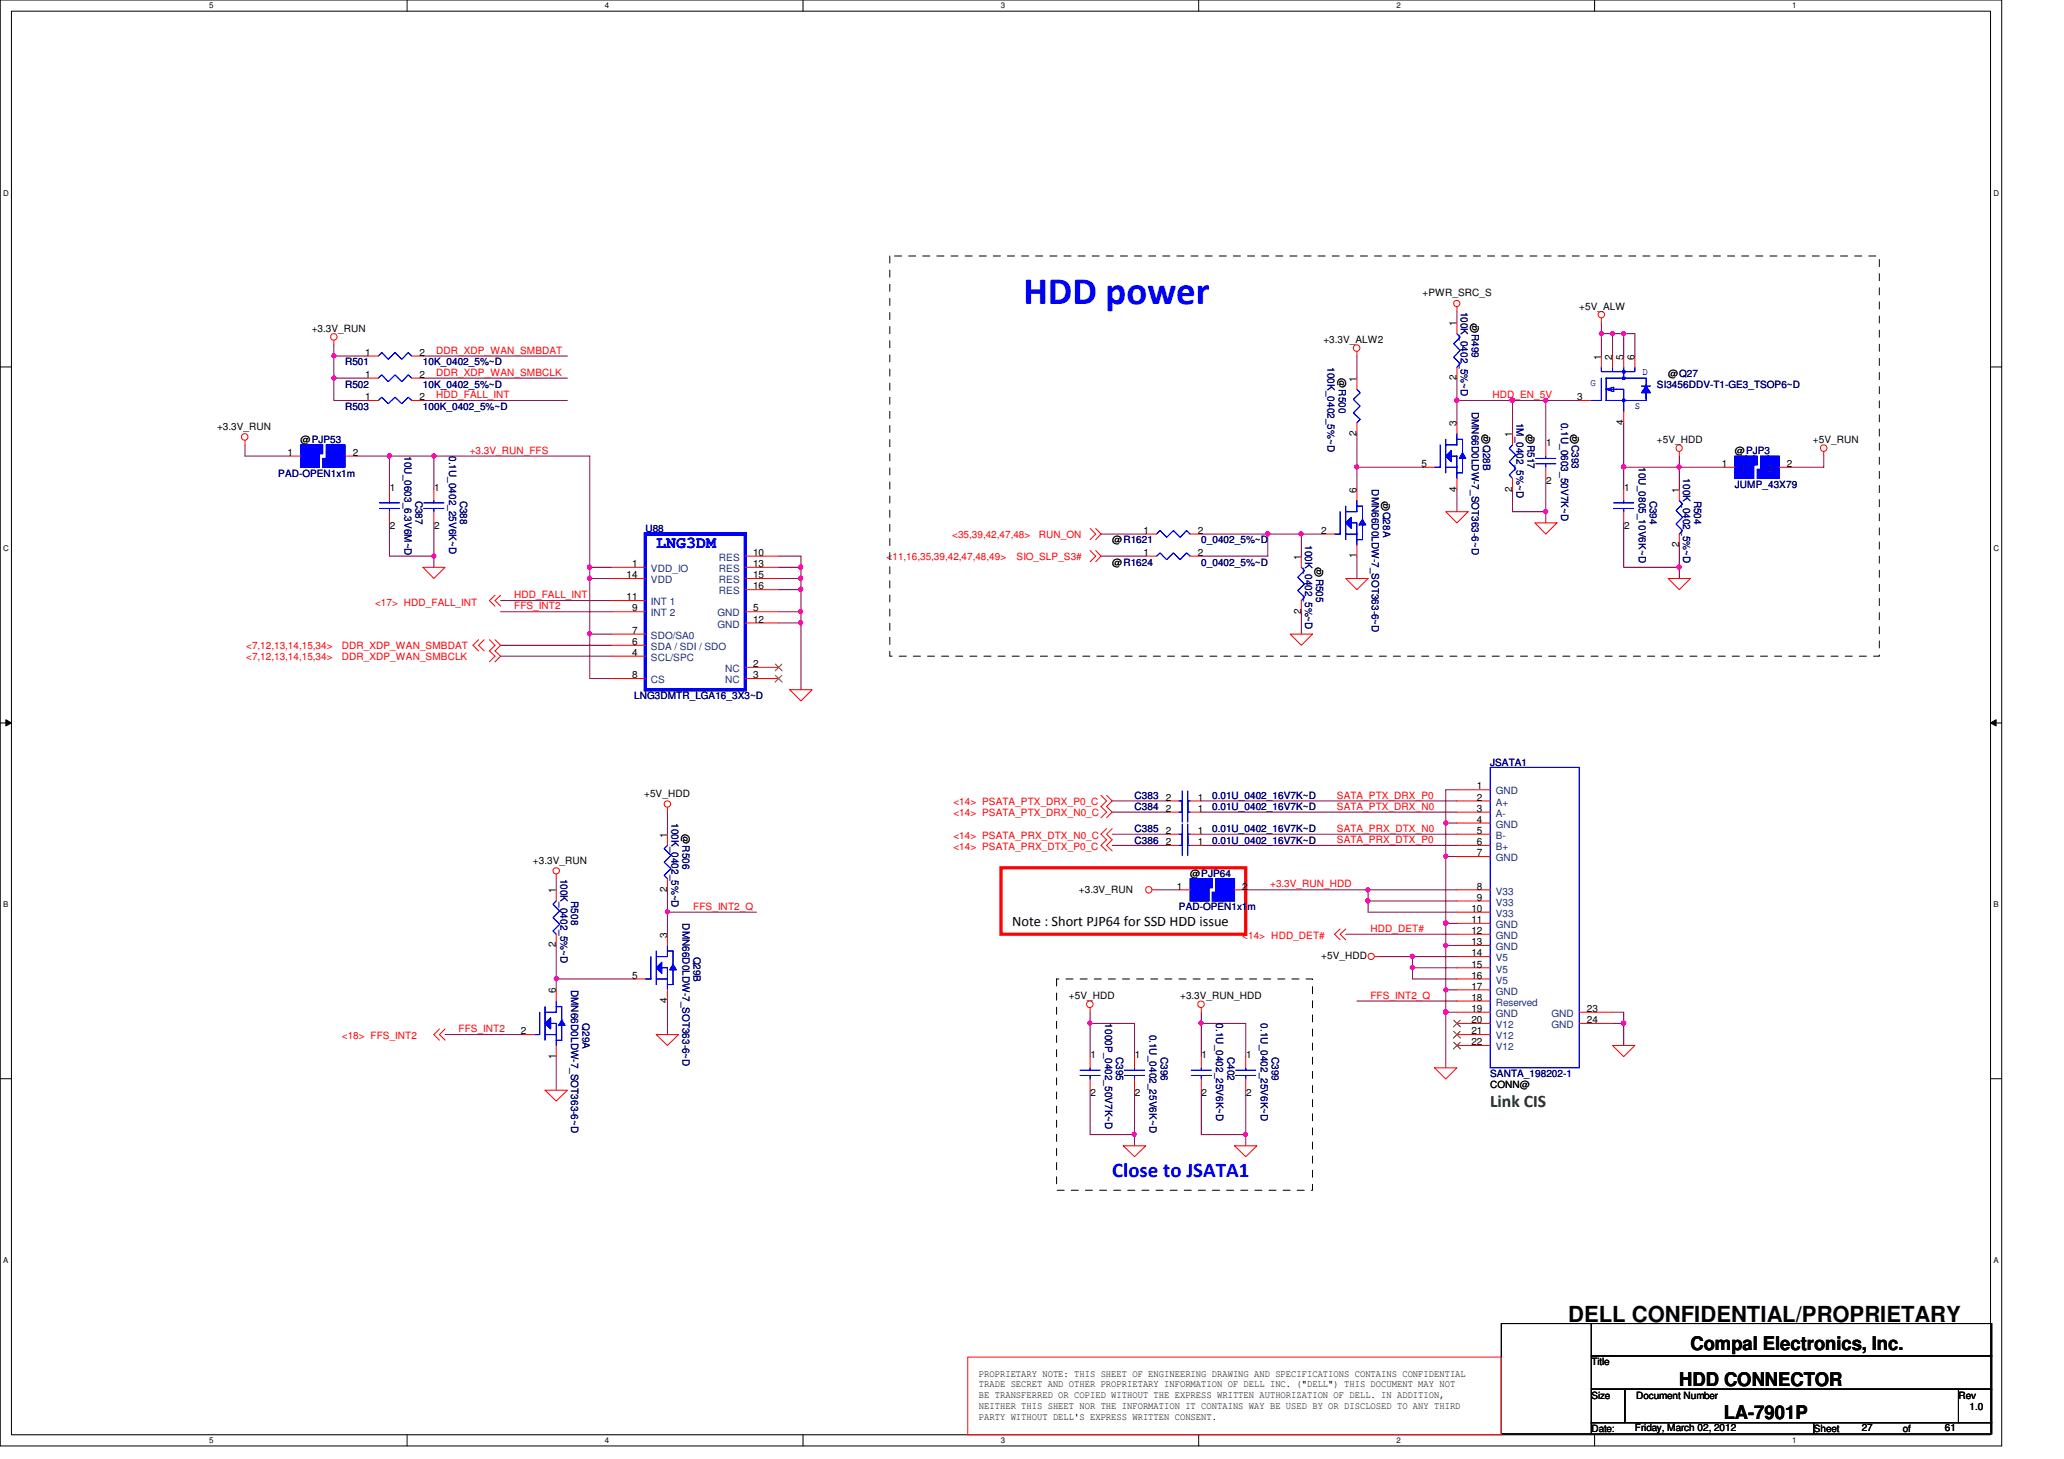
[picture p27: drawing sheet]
<svg xmlns="http://www.w3.org/2000/svg" width="297mm" height="210mm" viewBox="0 0 297 210" stroke-linecap="round" stroke-linejoin="round" font-family="sans-serif">
<defs><g id="words">
<text font-size="5.6" fill="#00f" x="147.3" y="43.7">HDD power</text>
<text font-size="3.2" x="225.7" y="190.2">DELL CONFIDENTIAL/PROPRIETARY</text>
<text font-size="3" fill="#00f" x="160.1" y="169.3">Close to JSATA1</text>
<g font-size="2.7">
<text x="243.3" y="194.3">Compal Electronics, Inc.</text>
<text x="241.7" y="199.4">HDD CONNECTOR</text>
<text x="248.1" y="204.2">LA-7901P</text>
</g>
<text font-size="2.5" fill="#008000" x="214.5" y="159.3">Link CIS</text>
<text font-size="2.4" fill="#00f" x="94.4" y="78.8">LNG3DM</text>
<text font-size="2.1" x="145.7" y="133.2">Note : Short PJP64 for SSD HDD issue</text>
<g font-size="1.4">
<text x="44.9" y="47.8">+3.3V_RUN</text>
<text x="204.7" y="42.6">+PWR_SRC_S</text>
<text x="209.6" y="46.9" transform="rotate(-90 209.6 46.9)">1</text>
<text x="212.6" y="47.8" transform="rotate(-90 212.6 47.8)">@</text>
<text x="227.3" y="44.6">+5V_ALW</text>
<text x="52.5" y="51.2">1</text>
<text x="60.4" y="51.2">2</text>
<text x="190.5" y="49.4">+3.3V_ALW2</text>
<text x="230.4" y="51.7" transform="rotate(-90 230.4 51.7)">1</text>
<text x="232" y="51.7" transform="rotate(-90 232 51.7)">2</text>
<text x="233.6" y="51.7" transform="rotate(-90 233.6 51.7)">5</text>
<text x="235.2" y="51.7" transform="rotate(-90 235.2 51.7)">6</text>
<text x="52.5" y="57.6">1</text>
<text x="52.5" y="54.4">1</text>
<text x="60.4" y="57.6">2</text>
<text x="60.4" y="54.4">2</text>
<text x="192.7" y="54.4" transform="rotate(90 192.7 54.4)">@R500</text>
<text x="195.2" y="54.9" transform="rotate(-90 195.2 54.9)">1</text>
<text x="209.6" y="54.7" transform="rotate(-90 209.6 54.7)">2</text>
<text x="227" y="57.6">3</text>
<text x="240.1" y="54.2">@Q27</text>
<text x="31.2" y="61.8">+3.3V_RUN</text>
<text x="41.4" y="65.6">1</text>
<text x="43.3" y="63.8">@PJP53</text>
<text x="50.8" y="65.6">2</text>
<text x="195.2" y="62.7" transform="rotate(-90 195.2 62.7)">2</text>
<text x="209.6" y="61.3" transform="rotate(-90 209.6 61.3)">3</text>
<text x="214.2" y="63.8" transform="rotate(-90 214.2 63.8)">@</text>
<text x="217.6" y="62.9" transform="rotate(-90 217.6 62.9)">1</text>
<text x="220.6" y="63.8" transform="rotate(-90 220.6 63.8)">@</text>
<text x="222.5" y="64.2">1</text>
<text x="227" y="63.8" transform="rotate(-90 227 63.8)">@</text>
<text x="233.6" y="61.1" transform="rotate(-90 233.6 61.1)">4</text>
<text x="238.5" y="63.8">+5V_HDD</text>
<text x="249.7" y="65.4">@PJP3</text>
<text x="260.9" y="63.8">+5V_RUN</text>
<text x="56.1" y="70.6">1</text>
<text x="62.5" y="70.6">1</text>
<text x="195.2" y="70.9" transform="rotate(-90 195.2 70.9)">6</text>
<text x="204.6" y="67.2">5</text>
<text x="209.6" y="70.7" transform="rotate(-90 209.6 70.7)">4</text>
<text x="217.6" y="70.7" transform="rotate(-90 217.6 70.7)">2</text>
<text x="222.5" y="69.7">2</text>
<text x="233.7" y="70.6">1</text>
<text x="241.6" y="70.9" transform="rotate(-90 241.6 70.9)">1</text>
<text x="247.8" y="67.2">1</text>
<text x="257.2" y="67.2">2</text>
<text x="56.1" y="76.1">2</text>
<text x="62.5" y="76.1">2</text>
<text x="164.5" y="76.8">1</text>
<text x="172.4" y="76.8">2</text>
<text x="190.2" y="76.8">2</text>
<text x="199.8" y="73.4" transform="rotate(-90 199.8 73.4)">@</text>
<text x="233.7" y="76.1">2</text>
<text x="90.2" y="83.2">14</text>
<text x="91" y="81.6">1</text>
<text x="108.4" y="80">10</text>
<text x="108.4" y="81.6">13</text>
<text x="108.4" y="83.2">15</text>
<text x="160.1" y="81.4">@R1624</text>
<text x="160.1" y="78.2">@R1621</text>
<text x="164.5" y="80">1</text>
<text x="172.4" y="80">2</text>
<text x="187.2" y="80.5" transform="rotate(-90 187.2 80.5)">1</text>
<text x="190.2" y="83.1" transform="rotate(-90 190.2 83.1)">@</text>
<text x="195.2" y="80.3" transform="rotate(-90 195.2 80.3)">1</text>
<text x="241.6" y="78.7" transform="rotate(-90 241.6 78.7)">2</text>
<text x="90.2" y="86.4">11</text>
<text x="91" y="88">9</text>
<text x="108.4" y="84.8">16</text>
<text x="108.4" y="88">5</text>
<text x="108.4" y="89.6">12</text>
<text x="187.2" y="88.3" transform="rotate(-90 187.2 88.3)">2</text>
<text x="91" y="94.4">4</text>
<text x="91" y="91.2">7</text>
<text x="91" y="92.8">6</text>
<text x="108.4" y="96">2</text>
<text x="91" y="97.6">8</text>
<text x="108.4" y="97.6">3</text>
<text x="212.6" y="113.6">1</text>
<text x="92.7" y="114.6">+5V_HDD</text>
<text x="167.8" y="116.8">2</text>
<text x="167.8" y="120">2</text>
<text x="167.8" y="115.2">2</text>
<text x="172.4" y="116.8">1</text>
<text x="172.4" y="120">1</text>
<text x="172.4" y="115.2">1</text>
<text x="212.6" y="115.2">2</text>
<text x="212.6" y="116.8">3</text>
<text x="212.6" y="118.4">4</text>
<text x="212.6" y="120">5</text>
<text x="76.7" y="124.2">+3.3V_RUN</text>
<text x="96" y="120.5" transform="rotate(-90 96 120.5)">1</text>
<text x="98.2" y="120" transform="rotate(90 98.2 120)">@R506</text>
<text x="167.8" y="121.6">2</text>
<text x="172.4" y="121.6">1</text>
<text x="212.6" y="121.6">6</text>
<text x="212.6" y="123.2">7</text>
<text x="80" y="128.5" transform="rotate(-90 80 128.5)">1</text>
<text x="96" y="128.3" transform="rotate(-90 96 128.3)">2</text>
<text x="155.3" y="128.4">+3.3V_RUN</text>
<text x="169.4" y="128">1</text>
<text x="171.3" y="126.2">@PJP64</text>
<text x="178.8" y="128">2</text>
<text x="211.7" y="131.2">10</text>
<text x="212.6" y="128">8</text>
<text x="212.6" y="129.6">9</text>
<text x="80" y="136.3" transform="rotate(-90 80 136.3)">2</text>
<text x="96" y="134.9" transform="rotate(-90 96 134.9)">3</text>
<text x="211.7" y="132.8">11</text>
<text x="211.7" y="134.4">12</text>
<text x="211.7" y="136">13</text>
<text x="211.7" y="137.6">14</text>
<text x="80" y="142.9" transform="rotate(-90 80 142.9)">6</text>
<text x="91" y="140.8">5</text>
<text x="153.8" y="143.8">+5V_HDD</text>
<text x="169.8" y="143.8">+3.3V_RUN_HDD</text>
<text x="190.2" y="138">+5V_HDD</text>
<text x="211.7" y="139.2">15</text>
<text x="211.7" y="140.8">16</text>
<text x="211.7" y="142.4">17</text>
<text x="211.7" y="144">18</text>
<text x="75" y="148.8">2</text>
<text x="96" y="144.3" transform="rotate(-90 96 144.3)">4</text>
<text x="211.7" y="145.6">19</text>
<text x="211.7" y="147.2">20</text>
<text x="211.7" y="148.8">21</text>
<text x="228.4" y="145.6">23</text>
<text x="228.4" y="147.2">24</text>
<text x="80" y="152.3" transform="rotate(-90 80 152.3)">1</text>
<text x="156.9" y="152.2">1</text>
<text x="163.3" y="152.2">1</text>
<text x="172.9" y="152.2">1</text>
<text x="179.3" y="152.2">1</text>
<text x="211.7" y="150.4">22</text>
<text x="156.9" y="157.7">2</text>
<text x="163.3" y="157.7">2</text>
<text x="172.9" y="157.7">2</text>
<text x="179.3" y="157.7">2</text>
<text x="214.5" y="156.6">CONN@</text>
<text x="229" y="196.4">Title</text>
<text x="140.9" y="198">PROPRIETARY NOTE: THIS SHEET OF ENGINEERING DRAWING AND SPECIFICATIONS CONTAINS CONFIDENTIAL</text>
<text x="140.9" y="199.6">TRADE SECRET AND OTHER PROPRIETARY INFORMATION OF DELL INC. (&quot;DELL&quot;) THIS DOCUMENT MAY NOT</text>
<text x="140.9" y="201.2">BE TRANSFERRED OR COPIED WITHOUT THE EXPRESS WRITTEN AUTHORIZATION OF DELL. IN ADDITION,</text>
<text x="140.9" y="202.7">NEITHER THIS SHEET NOR THE INFORMATION IT CONTAINS WAY BE USED BY OR DISCLOSED TO ANY THIRD</text>
<text x="229" y="201.2">Size</text>
<text x="235.5" y="201.2">Document Number</text>
<text x="281.9" y="201.2">Rev</text>
<text x="283.5" y="202.8">1.0</text>
<text x="140.9" y="204.3">PARTY WITHOUT DELL'S EXPRESS WRITTEN CONSENT.</text>
<text x="229" y="206">Date:</text>
<text x="235.3" y="205.9">Friday, March 02, 2012</text>
<text x="261" y="206">Sheet</text>
<text x="267.9" y="205.9">27</text>
<text x="273.9" y="206">of</text>
<text x="279.9" y="205.9">61</text>
</g>
<g font-size="1.4" fill="#000080">
<text x="210.2" y="44.8" transform="rotate(90 210.2 44.8)">100K_0402_5%~D</text>
<text x="49.7" y="52.6">R501</text>
<text x="60.9" y="52.6">10K_0402_5%~D</text>
<text x="191" y="52.8" transform="rotate(90 191 52.8)">100K_0402_5%~D</text>
<text x="211.8" y="48" transform="rotate(90 211.8 48)">R499</text>
<text x="49.7" y="59">R503</text>
<text x="49.7" y="55.8">R502</text>
<text x="60.9" y="59">100K_0402_5%~D</text>
<text x="60.9" y="55.8">10K_0402_5%~D</text>
<text x="211.8" y="59.2" transform="rotate(90 211.8 59.2)">DMN66D0LDW-7_SOT363-6~D</text>
<text x="238.5" y="55.8">SI3456DDV-T1-GE3_TSOP6~D</text>
<text x="58.2" y="65.6" transform="rotate(90 58.2 65.6)">10U_0603_6.3V6M~D</text>
<text x="64.6" y="65.6" transform="rotate(90 64.6 65.6)">0.1U_0402_25V6K~D</text>
<text x="213.4" y="64" transform="rotate(90 213.4 64)">Q28B</text>
<text x="218.2" y="60.8" transform="rotate(90 218.2 60.8)">1M_0402_5%~D</text>
<text x="219.8" y="64" transform="rotate(90 219.8 64)">R517</text>
<text x="224.7" y="60.8" transform="rotate(90 224.7 60.8)">0.1U_0603_50V7K~D</text>
<text x="226.2" y="64" transform="rotate(90 226.2 64)">C393</text>
<text x="40" y="68.6">PAD-OPEN1x1m</text>
<text x="197.4" y="70.4" transform="rotate(90 197.4 70.4)">DMN66D0LDW-7_SOT363-6~D</text>
<text x="235.8" y="67.2" transform="rotate(90 235.8 67.2)">10U_0805_10V6K~D</text>
<text x="242.2" y="68.8" transform="rotate(90 242.2 68.8)">100K_0402_5%~D</text>
<text x="249.7" y="70.2">JUMP_43X79</text>
<text x="59.8" y="72" transform="rotate(90 59.8 72)">C387</text>
<text x="66.2" y="72" transform="rotate(90 66.2 72)">C388</text>
<text x="92.9" y="76.6">U88</text>
<text x="199" y="73.6" transform="rotate(90 199 73.6)">Q28A</text>
<text x="237.4" y="72" transform="rotate(90 237.4 72)">C394</text>
<text x="243.8" y="72" transform="rotate(90 243.8 72)">R504</text>
<text x="172.9" y="81.4">0_0402_5%~D</text>
<text x="172.9" y="78.2">0_0402_5%~D</text>
<text x="187.8" y="78.4" transform="rotate(90 187.8 78.4)">100K_0402_5%~D</text>
<text x="189.4" y="83.2" transform="rotate(90 189.4 83.2)">R505</text>
<text x="91.3" y="100.6">LNG3DMTR_LGA16_3X3~D</text>
<text x="214.5" y="110.2">JSATA1</text>
<text x="96.6" y="118.4" transform="rotate(90 96.6 118.4)">100K_0402_5%~D</text>
<text x="163.3" y="116.6">C384</text>
<text x="163.3" y="119.8">C385</text>
<text x="163.3" y="115">C383</text>
<text x="174.5" y="116.6">0.01U_0402_16V7K~D</text>
<text x="174.5" y="119.8">0.01U_0402_16V7K~D</text>
<text x="174.5" y="115">0.01U_0402_16V7K~D</text>
<text x="163.3" y="121.4">C386</text>
<text x="174.5" y="121.4">0.01U_0402_16V7K~D</text>
<text x="80.6" y="126.4" transform="rotate(90 80.6 126.4)">100K_0402_5%~D</text>
<text x="82.2" y="129.6" transform="rotate(90 82.2 129.6)">R508</text>
<text x="169.7" y="131">PAD-OPEN1x1m</text>
<text x="98.2" y="132.8" transform="rotate(90 98.2 132.8)">DMN66D0LDW-7_SOT363-6~D</text>
<text x="99.8" y="137.6" transform="rotate(90 99.8 137.6)">Q29B</text>
<text x="82.2" y="142.4" transform="rotate(90 82.2 142.4)">DMN66D0LDW-7_SOT363-6~D</text>
<text x="83.8" y="147.2" transform="rotate(90 83.8 147.2)">Q29A</text>
<text x="159" y="147.2" transform="rotate(90 159 147.2)">1000P_0402_50V7K~D</text>
<text x="165.4" y="148.8" transform="rotate(90 165.4 148.8)">0.1U_0402_25V6K~D</text>
<text x="175" y="147.2" transform="rotate(90 175 147.2)">0.1U_0402_25V6K~D</text>
<text x="181.4" y="147.2" transform="rotate(90 181.4 147.2)">0.1U_0402_25V6K~D</text>
<text x="160.7" y="152" transform="rotate(90 160.7 152)">C395</text>
<text x="167" y="152" transform="rotate(90 167 152)">C396</text>
<text x="176.7" y="152" transform="rotate(90 176.7 152)">C402</text>
<text x="183" y="152" transform="rotate(90 183 152)">C399</text>
<text x="214.5" y="155">SANTA_198202-1</text>
</g>
<g font-size="1.4" fill="#f00">
<text x="62.8" y="50.9">DDR_XDP_WAN_SMBDAT</text>
<text x="62.8" y="54.1">DDR_XDP_WAN_SMBCLK</text>
<text x="62.8" y="57.3">HDD_FALL_INT</text>
<text x="214.8" y="57.3">HDD_EN_5V</text>
<text x="67.6" y="65.3">+3.3V_RUN_FFS</text>
<text x="137" y="77.4">&lt;35,39,42,47,48&gt;</text>
<text x="149.5" y="77.4">RUN_ON</text>
<text x="127.6" y="80.6">&lt;11,16,35,39,42,47,48,49&gt;</text>
<text x="146.3" y="80.6">SIO_SLP_S3#</text>
<text x="54" y="87.1">&lt;17&gt; HDD_FALL_INT</text>
<text x="74" y="87.7">FFS_INT2</text>
<text x="74" y="86.1">HDD_FALL_INT</text>
<text x="35.4" y="95">&lt;7,12,13,14,15,34&gt;</text>
<text x="35.4" y="93.4">&lt;7,12,13,14,15,34&gt;</text>
<text x="49.2" y="95">DDR_XDP_WAN_SMBCLK</text>
<text x="49.2" y="93.4">DDR_XDP_WAN_SMBDAT</text>
<text x="137.2" y="115.8">&lt;14&gt; PSATA_PTX_DRX_P0_C</text>
<text x="137.2" y="117.4">&lt;14&gt; PSATA_PTX_DRX_N0_C</text>
<text x="192.4" y="119.7">SATA_PRX_DTX_N0</text>
<text x="192.4" y="114.9">SATA_PTX_DRX_P0</text>
<text x="192.4" y="116.5">SATA_PTX_DRX_N0</text>
<text x="137.2" y="122.3">&lt;14&gt; PSATA_PRX_DTX_P0_C</text>
<text x="137.2" y="120.7">&lt;14&gt; PSATA_PRX_DTX_N0_C</text>
<text x="192.4" y="121.3">SATA_PRX_DTX_P0</text>
<text x="99.8" y="130.9">FFS_INT2_Q</text>
<text x="182.8" y="127.7">+3.3V_RUN_HDD</text>
<text x="178.8" y="135.1">&lt;14&gt; HDD_DET#</text>
<text x="197.2" y="134.1">HDD_DET#</text>
<text x="197.2" y="143.7">FFS_INT2_Q</text>
<text x="49.2" y="149.5">&lt;18&gt; FFS_INT2</text>
<text x="66" y="148.5">FFS_INT2</text>
</g>
<g font-size="1.4" fill="#00f">
<text x="228.9" y="55.6">G</text>
<text x="235.3" y="58.8">S</text>
<text x="236.4" y="54">D</text>
</g>
<g font-size="1.4" fill="#004080">
<text x="250.5" y="67.9">1</text>
<text x="254.5" y="67.9">2</text>
<text x="93.7" y="82.3">VDD_IO</text>
<text x="93.7" y="83.9">VDD</text>
<text x="103.5" y="80.7">RES</text>
<text x="103.5" y="82.3">RES</text>
<text x="103.5" y="83.9">RES</text>
<text x="93.7" y="87.1">INT 1</text>
<text x="93.7" y="88.7">INT 2</text>
<text x="103.2" y="88.7">GND</text>
<text x="103.5" y="85.5">RES</text>
<text x="93.7" y="95.1">SCL/SPC</text>
<text x="93.7" y="91.9">SDO/SA0</text>
<text x="93.7" y="93.5">SDA / SDI / SDO</text>
<text x="103.2" y="90.3">GND</text>
<text x="93.7" y="98.3">CS</text>
<text x="104.3" y="96.7">NC</text>
<text x="104.3" y="98.3">NC</text>
<text x="215.3" y="114.3">GND</text>
<text x="215.3" y="115.9">A+</text>
<text x="215.3" y="117.5">A-</text>
<text x="215.3" y="119.1">GND</text>
<text x="215.3" y="120.7">B-</text>
<text x="215.3" y="122.3">B+</text>
<text x="215.3" y="123.9">GND</text>
<text x="215.3" y="128.7">V33</text>
<text x="215.3" y="130.3">V33</text>
<text x="215.3" y="131.9">V33</text>
<text x="215.3" y="133.5">GND</text>
<text x="215.3" y="135.1">GND</text>
<text x="215.3" y="136.7">GND</text>
<text x="215.3" y="138.3">V5</text>
<text x="215.3" y="139.9">V5</text>
<text x="215.3" y="141.5">V5</text>
<text x="215.3" y="143.1">GND</text>
<text x="215.3" y="144.7">Reserved</text>
<text x="215.3" y="146.3">GND</text>
<text x="215.3" y="147.9">V12</text>
<text x="215.3" y="149.5">V12</text>
<text x="223.3" y="146.3">GND</text>
<text x="223.3" y="147.9">GND</text>
<text x="215.3" y="151.1">V12</text>
</g>
<g font-size="1.1">
<text x="30.1" y="1.1">5</text>
<text x="87" y="1.1">4</text>
<text x="144" y="1.1">3</text>
<text x="201" y="1.1">2</text>
<text x="257.9" y="1.1">1</text>
<text x=".5" y="28.2">D</text>
<text x="286.9" y="28.2">D</text>
<text x=".5" y="79.3">C</text>
<text x="286.9" y="79.3">C</text>
<text x=".5" y="130.6">B</text>
<text x="286.9" y="130.6">B</text>
<text x=".5" y="181.7">A</text>
<text x="286.9" y="181.7">A</text>
<text x="30.1" y="207.6">5</text>
<text x="87" y="207.6">4</text>
<text x="144" y="207.6">3</text>
<text x="201" y="207.6">2</text>
<text x="257.9" y="207.6">1</text>
</g>
</g></defs>
<path d="M0 0h288.1v208h-288.1zM1.6 1.6h284.9v204.8h-284.9z" fill="none" stroke="#000" stroke-width=".14"/>
<g fill="#fff">
<path d="M30.1 .2h.6v1.2h-.6z"/>
<path d="M30.1 206.6h.6v1.2h-.6z"/>
</g>
<path d="M58.6 0v1.6M58.6 206.4v1.6" fill="none" stroke="#000" stroke-width=".14"/>
<g fill="#fff">
<path d="M87 .2h.6v1.2h-.6z"/>
<path d="M87 206.6h.6v1.2h-.6z"/>
</g>
<path d="M115.6 0v1.6M115.6 206.4v1.6" fill="none" stroke="#000" stroke-width=".14"/>
<g fill="#fff">
<path d="M144 .2h.6v1.2h-.6z"/>
<path d="M144 206.6h.6v1.2h-.6z"/>
</g>
<path d="M172.5 0v1.6M172.5 206.4v1.6" fill="none" stroke="#000" stroke-width=".14"/>
<g fill="#fff">
<path d="M201 .2h.5v1.2h-.5z"/>
<path d="M201 206.6h.5v1.2h-.5z"/>
</g>
<path d="M229.5 0v1.6M229.5 206.4v1.6" fill="none" stroke="#000" stroke-width=".14"/>
<g fill="#fff">
<path d="M257.9 .2h.6v1.2h-.6z"/>
<path d="M257.9 206.6h.6v1.2h-.6z"/>
<path d="M.5 27.2h.7v1.2h-.7z"/>
<path d="M286.9 27.2h.8v1.2h-.8z"/>
<path d="M.5 78.4h.7v1.1h-.7z"/>
<path d="M286.9 78.4h.8v1.1h-.8z"/>
</g>
<path d="M0 52.8h1.6M286.5 52.8h1.6" fill="none" stroke="#000" stroke-width=".14"/>
<g fill="#fff">
<path d="M.5 129.6h.7v1.2h-.7z"/>
<path d="M286.9 129.6h.7v1.2h-.7z"/>
</g>
<path d="M0 104h1.6M.8 103.5l.8 .5-.8 .4zM286.5 104h1.6M286.5 104l.8-.5v.9z" fill="none" stroke="#000" stroke-width=".14"/>
<path d="M.8 103.5l.8 .5-.8 .4zM286.5 104l.8-.5v.9z" fill="#000"/>
<g fill="#fff">
<path d="M.5 180.8h.7v1.1h-.7z"/>
<path d="M286.9 180.8h.7v1.1h-.7z"/>
</g>
<path d="M0 155.2h1.6M286.5 155.2h1.6" fill="none" stroke="#000" stroke-width=".14"/>
<path d="M156.9 156.8v6.4M163.3 163.2v1.6" fill="none" stroke="#800040" stroke-width=".14"/>
<circle cx="163.2" cy="163.2" r=".3" fill="#f0f"/>
<circle cx="163.2" cy="163.2" r=".3" fill="none" stroke="#f0f" stroke-width=".14"/>
<path d="M156.9 147.2h6.4M156.9 145.6v6.4" fill="none" stroke="#800040" stroke-width=".14"/>
<circle cx="156.8" cy="147.2" r=".3" fill="#f0f"/>
<circle cx="156.8" cy="147.2" r=".3" fill="none" stroke="#f0f" stroke-width=".14"/>
<path d="M172.9 120h36.8M172.9 121.6h36.8M208.1 123.2v9.6M163.3 147.2v4.8" fill="none" stroke="#800040" stroke-width=".14"/>
<circle cx="208.1" cy="132.8" r=".3" fill="#f0f"/>
<circle cx="208.1" cy="132.8" r=".3" fill="none" stroke="#f0f" stroke-width=".14"/>
<circle cx="208.1" cy="123.2" r=".3" fill="#f0f"/>
<circle cx="208.1" cy="123.2" r=".3" fill="none" stroke="#f0f" stroke-width=".14"/>
<path d="M208.1 118.4h1.6M208.1 123.2h1.6" fill="none" stroke="#800040" stroke-width=".14"/>
<circle cx="208.1" cy="118.4" r=".3" fill="#f0f"/>
<circle cx="208.1" cy="118.4" r=".3" fill="none" stroke="#f0f" stroke-width=".14"/>
<path d="M172.9 115.2h36.8M172.9 116.8h36.8M193.7 134.4h16M198.5 137.6h4.8M203.3 137.6h6.4M203.3 137.6v3.2h6.4" fill="none" stroke="#800040" stroke-width=".14"/>
<circle cx="203.2" cy="137.6" r=".31" fill="#f0f"/>
<circle cx="203.2" cy="137.6" r=".31" fill="none" stroke="#f0f" stroke-width=".14"/>
<path d="M203.3 139.2h6.4" fill="none" stroke="#800040" stroke-width=".14"/>
<circle cx="203.2" cy="139.2" r=".3" fill="#f0f"/>
<circle cx="203.2" cy="139.2" r=".3" fill="none" stroke="#f0f" stroke-width=".14"/>
<path d="M208.1 132.8v3.2h1.6M208.1 142.4v3.2" fill="none" stroke="#800040" stroke-width=".14"/>
<circle cx="208.1" cy="145.6" r=".31" fill="#f0f"/>
<circle cx="208.1" cy="145.6" r=".31" fill="none" stroke="#f0f" stroke-width=".14"/>
<path d="M208.1 142.4h1.6" fill="none" stroke="#800040" stroke-width=".14"/>
<circle cx="208.1" cy="142.4" r=".3" fill="#f0f"/>
<circle cx="208.1" cy="142.4" r=".3" fill="none" stroke="#f0f" stroke-width=".14"/>
<path d="M208.1 145.6h1.6" fill="none" stroke="#800040" stroke-width=".14"/>
<circle cx="208.1" cy="145.6" r=".31" fill="#f0f"/>
<circle cx="208.1" cy="145.6" r=".31" fill="none" stroke="#f0f" stroke-width=".14"/>
<path d="M209.7 44.8v1.6M222.5 57.6v6.4M222.5 73.6v1.6M195.3 80v3.2" fill="none" stroke="#800040" stroke-width=".14"/>
<circle cx="222.4" cy="57.6" r=".31" fill="#f0f"/>
<circle cx="222.4" cy="57.6" r=".31" fill="none" stroke="#f0f" stroke-width=".14"/>
<path d="M195.3 67.2h9.6M209.7 70.4v3.2M241.7 78.4v3.2" fill="none" stroke="#800040" stroke-width=".14"/>
<circle cx="195.2" cy="67.2" r=".3" fill="#f0f"/>
<circle cx="195.2" cy="67.2" r=".3" fill="none" stroke="#f0f" stroke-width=".14"/>
<path d="M233.7 67.2h8M241.7 65.6v4.8" fill="none" stroke="#800040" stroke-width=".14"/>
<circle cx="241.7" cy="67.2" r=".31" fill="#f0f"/>
<circle cx="241.7" cy="67.2" r=".31" fill="none" stroke="#f0f" stroke-width=".14"/>
<circle cx="233.7" cy="67.2" r=".31" fill="#f0f"/>
<circle cx="233.7" cy="67.2" r=".31" fill="none" stroke="#f0f" stroke-width=".14"/>
<path d="M233.7 60.8v6.4M233.7 81.6h8" fill="none" stroke="#800040" stroke-width=".14"/>
<circle cx="241.7" cy="81.6" r=".32" fill="#f0f"/>
<circle cx="241.7" cy="81.6" r=".32" fill="none" stroke="#f0f" stroke-width=".14"/>
<path d="M195.3 51.2v3.2M217.7 57.6h-8v3.2M195.3 62.4v8M233.7 67.2v3.2M233.7 75.2v6.4M241.7 67.2h6.4M262.5 65.6v1.6h-4.8M241.7 81.6v1.6" fill="none" stroke="#800040" stroke-width=".14"/>
<circle cx="217.6" cy="57.6" r=".32" fill="#f0f"/>
<circle cx="217.6" cy="57.6" r=".32" fill="none" stroke="#f0f" stroke-width=".14"/>
<circle cx="209.6" cy="57.6" r=".32" fill="#f0f"/>
<circle cx="209.6" cy="57.6" r=".32" fill="none" stroke="#f0f" stroke-width=".14"/>
<path d="M84.9 81.6h3.1" fill="none" stroke="#800040" stroke-width=".14"/>
<circle cx="84.8" cy="81.6" r=".31" fill="#f0f"/>
<circle cx="84.8" cy="81.6" r=".31" fill="none" stroke="#f0f" stroke-width=".14"/>
<path d="M72 88h16M88 83.2h-3.1v8" fill="none" stroke="#800040" stroke-width=".14"/>
<circle cx="84.8" cy="91.2" r=".3" fill="#f0f"/>
<circle cx="84.8" cy="91.2" r=".3" fill="none" stroke="#f0f" stroke-width=".14"/>
<circle cx="84.8" cy="83.2" r=".3" fill="#f0f"/>
<circle cx="84.8" cy="83.2" r=".3" fill="none" stroke="#f0f" stroke-width=".14"/>
<path d="M56 65.6v4.8M62.4 65.6v4.8M62.4 80v1.6" fill="none" stroke="#800040" stroke-width=".14"/>
<circle cx="62.4" cy="80" r=".3" fill="#f0f"/>
<circle cx="62.4" cy="80" r=".3" fill="none" stroke="#f0f" stroke-width=".14"/>
<path d="M56 65.6h6.4M62.4 75.2v4.8M84.9 65.6v16M88 91.2h-3.1v6.4h3.1" fill="none" stroke="#800040" stroke-width=".14"/>
<circle cx="62.4" cy="65.6" r=".31" fill="#f0f"/>
<circle cx="62.4" cy="65.6" r=".31" fill="none" stroke="#f0f" stroke-width=".14"/>
<circle cx="56" cy="65.6" r=".31" fill="#f0f"/>
<circle cx="56" cy="65.6" r=".31" fill="none" stroke="#f0f" stroke-width=".14"/>
<path d="M48 51.2h4.9M48 54.4h4.9M60.9 51.2h20.8M60.9 54.4h20.8M56 75.2v4.8M72 86.4h16M84.9 81.6v1.6M208.1 132.8h1.6" fill="none" stroke="#800040" stroke-width=".14"/>
<circle cx="208.1" cy="132.8" r=".3" fill="#f0f"/>
<circle cx="208.1" cy="132.8" r=".3" fill="none" stroke="#f0f" stroke-width=".14"/>
<path d="M48 51.2v3.2M209.7 113.6h-1.6v4.8M195.3 144h14.4M208.1 145.6v8" fill="none" stroke="#800040" stroke-width=".14"/>
<circle cx="48" cy="54.4" r=".3" fill="#f0f"/>
<circle cx="48" cy="54.4" r=".3" fill="none" stroke="#f0f" stroke-width=".14"/>
<circle cx="48" cy="51.2" r=".3" fill="#f0f"/>
<circle cx="48" cy="51.2" r=".3" fill="none" stroke="#f0f" stroke-width=".14"/>
<path d="M48 49.6v1.6M48 54.4v3.2h4.9M60.9 57.6h20.8M208.1 136v6.4" fill="none" stroke="#800040" stroke-width=".14"/>
<circle cx="208.1" cy="136" r=".3" fill="#f0f"/>
<circle cx="208.1" cy="136" r=".3" fill="none" stroke="#f0f" stroke-width=".14"/>
<path d="M230.5 48v3.2M62.4 65.6h22.5" fill="none" stroke="#800040" stroke-width=".14"/>
<circle cx="230.5" cy="48" r=".3" fill="#f0f"/>
<circle cx="230.5" cy="48" r=".3" fill="none" stroke="#f0f" stroke-width=".14"/>
<path d="M232.1 48h1.6" fill="none" stroke="#800040" stroke-width=".14"/>
<circle cx="233.7" cy="48" r=".31" fill="#f0f"/>
<circle cx="233.7" cy="48" r=".31" fill="none" stroke="#f0f" stroke-width=".14"/>
<path d="M232.1 48v3.2M233.7 51.2v-3.2h1.6v3.2" fill="none" stroke="#800040" stroke-width=".14"/>
<circle cx="232.1" cy="48" r=".3" fill="#f0f"/>
<circle cx="232.1" cy="48" r=".3" fill="none" stroke="#f0f" stroke-width=".14"/>
<path d="M172.9 147.2h6.4M172.9 156.8v6.4M172.9 145.6v6.4M179.3 163.2v1.6" fill="none" stroke="#800040" stroke-width=".14"/>
<circle cx="172.8" cy="147.2" r=".3" fill="#f0f"/>
<circle cx="172.8" cy="147.2" r=".3" fill="none" stroke="#f0f" stroke-width=".14"/>
<path d="M196.9 129.6h12.8M179.3 147.2v4.8" fill="none" stroke="#800040" stroke-width=".14"/>
<circle cx="196.8" cy="129.6" r=".31" fill="#f0f"/>
<circle cx="196.8" cy="129.6" r=".31" fill="none" stroke="#f0f" stroke-width=".14"/>
<path d="M115.3 83.2v1.6M196.9 128h12.8M196.9 129.6v1.6h12.8" fill="none" stroke="#800040" stroke-width=".14"/>
<circle cx="115.2" cy="84.8" r=".3" fill="#f0f"/>
<circle cx="115.2" cy="84.8" r=".3" fill="none" stroke="#f0f" stroke-width=".14"/>
<path d="M112.1 83.2h3.2" fill="none" stroke="#800040" stroke-width=".14"/>
<circle cx="115.2" cy="83.2" r=".3" fill="#f0f"/>
<circle cx="115.2" cy="83.2" r=".3" fill="none" stroke="#f0f" stroke-width=".14"/>
<path d="M112.1 84.8h3.2M115.3 89.6v9.6M115.3 81.6v1.6" fill="none" stroke="#800040" stroke-width=".14"/>
<circle cx="115.2" cy="81.6" r=".31" fill="#f0f"/>
<circle cx="115.2" cy="81.6" r=".31" fill="none" stroke="#f0f" stroke-width=".14"/>
<path d="M112.1 80h3.2v1.6h-3.2M112.1 88h3.2" fill="none" stroke="#800040" stroke-width=".14"/>
<circle cx="115.2" cy="88" r=".3" fill="#f0f"/>
<circle cx="115.2" cy="88" r=".3" fill="none" stroke="#f0f" stroke-width=".14"/>
<path d="M115.3 84.8v3.2" fill="none" stroke="#800040" stroke-width=".14"/>
<circle cx="115.2" cy="84.8" r=".3" fill="#f0f"/>
<circle cx="115.2" cy="84.8" r=".3" fill="none" stroke="#f0f" stroke-width=".14"/>
<path d="M112.1 89.6h3.2" fill="none" stroke="#800040" stroke-width=".14"/>
<circle cx="115.2" cy="89.6" r=".31" fill="#f0f"/>
<circle cx="115.2" cy="89.6" r=".31" fill="none" stroke="#f0f" stroke-width=".14"/>
<path d="M230.5 46.4v1.6h1.6M172.9 76.8h9.6v3.2h-9.6M190.5 76.8h-3.2v3.2M115.3 88v1.6M160.1 120h8M160.1 121.6h8" fill="none" stroke="#800040" stroke-width=".14"/>
<circle cx="187.2" cy="76.8" r=".3" fill="#f0f"/>
<circle cx="187.2" cy="76.8" r=".3" fill="none" stroke="#f0f" stroke-width=".14"/>
<path d="M182.5 76.8h4.8M187.3 88v3.2" fill="none" stroke="#800040" stroke-width=".14"/>
<circle cx="182.5" cy="76.8" r=".3" fill="#f0f"/>
<circle cx="182.5" cy="76.8" r=".3" fill="none" stroke="#f0f" stroke-width=".14"/>
<path d="M158.4 76.8h6.5M158.4 80h6.5M160.1 115.2h8M160.1 116.8h8M96.1 131.2h12.8" fill="none" stroke="#800040" stroke-width=".14"/>
<circle cx="96.1" cy="131.2" r=".3" fill="#f0f"/>
<circle cx="96.1" cy="131.2" r=".3" fill="none" stroke="#f0f" stroke-width=".14"/>
<path d="M96.1 116.8v3.2M96.1 128v6.4M64 148.8h11.3M91.3 140.8h-11.3v1.6M96.1 144v4.8" fill="none" stroke="#800040" stroke-width=".14"/>
<circle cx="80" cy="140.8" r=".3" fill="#f0f"/>
<circle cx="80" cy="140.8" r=".3" fill="none" stroke="#f0f" stroke-width=".14"/>
<path d="M208.1 118.4v4.8M80 126.4v1.6M196.9 128v1.6M80 152v4.8M232.1 147.2h1.6M233.7 145.6v1.6M233.7 147.2v3.2" fill="none" stroke="#800040" stroke-width=".14"/>
<circle cx="233.7" cy="147.2" r=".31" fill="#f0f"/>
<circle cx="233.7" cy="147.2" r=".31" fill="none" stroke="#f0f" stroke-width=".14"/>
<path d="M72 92.8h16M72 94.4h16M166.5 128h3.2M179.3 128h17.6M232.1 145.6h1.6" fill="none" stroke="#800040" stroke-width=".14"/>
<circle cx="196.8" cy="128" r=".3" fill="#f0f"/>
<circle cx="196.8" cy="128" r=".3" fill="none" stroke="#f0f" stroke-width=".14"/>
<path d="M172.9 163.2h6.4" fill="none" stroke="#800040" stroke-width=".14"/>
<circle cx="179.2" cy="163.2" r=".3" fill="#f0f"/>
<circle cx="179.2" cy="163.2" r=".3" fill="none" stroke="#f0f" stroke-width=".14"/>
<path d="M217.7 57.6v4.8M222.5 57.6h4.8M35.3 64v1.6h6.4M51.3 65.6h4.7M217.7 70.4v3.2h4.8M56 80h6.4M80 136v4.8M163.3 156.8v6.4h-6.4M179.3 156.8v6.4" fill="none" stroke="#800040" stroke-width=".14"/>
<circle cx="222.4" cy="73.6" r=".31" fill="#f0f"/>
<circle cx="222.4" cy="73.6" r=".31" fill="none" stroke="#f0f" stroke-width=".14"/>
<path d="M217.7 57.6h4.8M222.5 68.8v4.8" fill="none" stroke="#800040" stroke-width=".14"/>
<circle cx="217.6" cy="57.6" r=".32" fill="#f0f"/>
<circle cx="217.6" cy="57.6" r=".32" fill="none" stroke="#f0f" stroke-width=".14"/>
<path d="M209.7 54.4v3.2" fill="none" stroke="#800040" stroke-width=".14"/>
<g fill="none" stroke="#f00" stroke-width=".14">
<path d="M48 49v.6M195.3 50.6v.6M209.7 44.2v.6M209.7 46.4v1.6M209.7 52.8v1.6M230.5 45.8v.6M35.3 63.4v.6M156.9 76l.8 .8-.8 .8M156.9 79.2l.8 .8-.8 .8M157.7 76l.7 .8-.7 .8M157.7 79.2l.7 .8-.7 .8M208.1 73.6h3.2l-1.6 1.6z"/>
<path d="M220.9 75.2h3.2l-1.6 1.6zM233.7 70.4v1.6M233.7 73.6v1.6M241.7 65v.6M262.5 65v.6M60.9 81.6h3.1l-1.6 1.6zM68.9 92l-.8 .8 .8 .8M69.7 92l-.8 .8 .8 .8M70.4 92l.8 .8-.8 .8 .8 .8-.8 .8M71.2 92l.8 .8-.8 .8 .8 .8-.8 .8M71.2 85.6l-.8 .8 .8 .8M72 85.6l-.8 .8 .8 .8"/>
<path d="M113.7 99.2h3.2l-1.6 1.6zM185.7 91.2h3.2l-1.6 1.6zM193.7 83.2h3.2l-1.6 1.6zM240.1 83.2h3.2l-1.6 1.6zM96.1 116.2v.6M158.4 114.4l.9 .8-.9 .8 .9 .8-.9 .8M159.3 119.2l-.9 .8 .9 .8-.9 .8 .9 .8M159.3 114.4l.8 .8-.8 .8 .8 .8-.8 .8M160.1 119.2l-.8 .8 .8 .8-.8 .8 .8 .8M80 125.8v.6M165.8 128h.7M192.9 133.6l-.8 .8 .8 .8"/>
<path d="M193.7 133.6l-.8 .8 .8 .8M197.8 137.6h.7M63.2 148l-.8 .8 .8 .8M64 148l-.8 .8 .8 .8M78.4 156.8h3.3l-1.7 1.6zM94.4 148.8h3.3l-1.6 1.6zM156.9 145v.6M172.9 145v.6M206.5 153.6h3.2l-1.6 1.6zM232.1 150.4h3.2l-1.6 1.6zM161.7 164.8h3.2l-1.6 1.6zM177.7 164.8h3.2l-1.6 1.6z"/>
<path d="M139.3 195.2h76.8v11.2h-76.8z"/>
<circle cx="48" cy="48.5" r=".47"/>
<circle cx="195.2" cy="50.1" r=".47"/>
<circle cx="209.6" cy="43.7" r=".45"/>
<circle cx="230.5" cy="45.3" r=".46"/>
<circle cx="35.2" cy="62.9" r=".47"/>
<circle cx="241.6" cy="64.5" r=".46"/>
<circle cx="262.5" cy="64.5" r=".47"/>
<circle cx="96.1" cy="115.7" r=".46"/>
<circle cx="80.1" cy="125.3" r=".46"/>
<circle cx="165.3" cy="128" r=".46"/>
<circle cx="197.3" cy="137.6" r=".45"/>
<circle cx="156.8" cy="144.5" r=".47"/>
<circle cx="172.8" cy="144.5" r=".47"/>
</g>
<path d="M216.1 190.4h12.9v15.9h-12.9zM229 190.4h57.6v4.7h-57.6zM229 195.1h57.6v4.8h-57.6zM229 199.9h4.8v4.8h-4.8zM233.8 199.9h48.1v4.8h-48.1zM281.9 199.9h4.7v4.8h-4.7zM229 204.7h32v1.6h-32zM261 204.7h25.6v1.6h-25.6z" fill="none" stroke="#000" stroke-width=".14"/>
<path d="M128.1 36.8h142.4v57.6h-142.4zM152.1 140.8h36.8v30.4h-36.8z" fill="none" stroke="#000" stroke-width=".14" stroke-dasharray="1 1 1 1 1 1 1 1"/>
<path d="M144.1 124.8h35.2v9.6h-35.2z" fill="none" stroke="#f00" stroke-width=".47"/>
<path d="M209.7 48l.4 .5-.9 .9 .9 1-.9 1 .9 .9-.4 .5M232.2 73.2h2.9M232.2 72.3h2.9M233.7 72v.3M233.7 73.2v.4" fill="none" stroke="#00f" stroke-width=".14"/>
<path d="M171.3 126.4h1.6v3.2h-1.6z" fill-rule="evenodd" fill="#00f"/>
<path d="M171.3 126.4h1.6v3.2h-1.6z" fill="none" stroke="#00f" stroke-width=".14"/>
<path d="M176.1 126.4h1.6v3.2h-1.6z" fill-rule="evenodd" fill="#00f"/>
<path d="M176.1 126.4h1.6v3.2h-1.6z" fill="none" stroke="#00f" stroke-width=".14"/>
<path d="M172.9 126.4h1.1v3.2h-1.1z" fill-rule="evenodd" fill="#00f"/>
<path d="M172.9 126.4h1.1v3.2h-1.1z" fill="none" stroke="#00f" stroke-width=".14"/>
<path d="M174 126.4h.5v1.3h-.5z" fill-rule="evenodd" fill="#00f"/>
<path d="M174 126.4h.5v1.3h-.5z" fill="none" stroke="#00f" stroke-width=".14"/>
<path d="M174.5 128.4h.5v1.2h-.5z" fill-rule="evenodd" fill="#00f"/>
<path d="M174.5 128.4h.5v1.2h-.5z" fill="none" stroke="#00f" stroke-width=".14"/>
<path d="M175 126.4h1.1v3.2h-1.1z" fill-rule="evenodd" fill="#00f"/>
<path d="M175 126.4h1.1v3.2h-1.1z" fill="none" stroke="#00f" stroke-width=".14"/>
<path d="M171.3 126.4h1.6v3.2h-1.6z" fill-rule="evenodd" fill="#00f"/>
<path d="M171.3 126.4h1.6v3.2h-1.6z" fill="none" stroke="#00f" stroke-width=".14"/>
<path d="M176.1 126.4h1.6v3.2h-1.6z" fill-rule="evenodd" fill="#00f"/>
<path d="M176.1 126.4h1.6v3.2h-1.6z" fill="none" stroke="#00f" stroke-width=".14"/>
<path d="M172.9 126.4h1.1v3.2h-1.1z" fill-rule="evenodd" fill="#00f"/>
<path d="M172.9 126.4h1.1v3.2h-1.1z" fill="none" stroke="#00f" stroke-width=".14"/>
<path d="M174 126.4h.5v1.3h-.5z" fill-rule="evenodd" fill="#00f"/>
<path d="M174 126.4h.5v1.3h-.5z" fill="none" stroke="#00f" stroke-width=".14"/>
<path d="M174.5 128.4h.5v1.2h-.5z" fill-rule="evenodd" fill="#00f"/>
<path d="M174.5 128.4h.5v1.2h-.5z" fill="none" stroke="#00f" stroke-width=".14"/>
<path d="M175 126.4h1.1v3.2h-1.1z" fill-rule="evenodd" fill="#00f"/>
<path d="M54.4 57.6l.5-.4 1 .9 .9-.9 1 .9 1-.9 .5 .4M175 126.4h1.1v3.2h-1.1z" fill="none" stroke="#00f" stroke-width=".14"/>
<g fill="none" stroke="#f00" stroke-width=".14">
<path d="M52.9 57.6h1.5M59.3 57.6h1.6M88 81.6h4.9M88 97.6h4.9M88 94.4h4.9M88 88h4.9M88 83.2h4.9M88 86.4h4.9M88 91.2h4.9M88 92.8h4.9M107.3 81.6h4.8M107.3 96h4.8"/>
<path d="M107.3 97.6h4.8M107.3 88h4.8M107.3 83.2h4.8M107.3 80h4.8M107.3 89.6h4.8M107.3 84.8h4.8M169.7 128h1.6M177.7 128h1.6"/>
</g>
<path d="M92.9 76.8h14.4v22.4h-14.4z" fill="none" stroke="#00f" stroke-width=".47"/>
<path d="M111.6 95.5l1 1M111.6 97.2l1 .9M112.5 95.5l-1 1M112.5 97.2l-1 .9" fill="none" stroke="#804000" stroke-width=".14"/>
<path d="M236.9 55.5l.6 1h-1.3z" fill="#00f"/>
<g fill="none" stroke="#00f" stroke-width=".14">
<path d="M230.5 54.4v3.2h-1.6M230.5 56h.1M230.5 52.8v.7h1.6M231.1 56h1.6M231.1 56l1.1-.3v.6zM232.1 52.8v.7h3.2v-.7M232.6 56h1.1v3.2M233.5 54.3h.3v.3h-.3zM233.5 57.4h.3v.4h-.3zM233.5 53.3h.3v.3h-.3zM233.7 52.8v1.6M236.2 55.5h1.3"/>
<path d="M236.9 55.5v-1.1h-5.8v3.2h5.8v-1v.7M236.9 56.5v.1M236.9 55.5l.6 1h-1.3z"/>
</g>
<path d="M236.9 55.5l.6 1h-1.3z" fill="#00f"/>
<g fill="none" stroke="#00f" stroke-width=".14">
<path d="M54.4 51.2l.5-.5 1 1 .9-1 1 1 1-1 .5 .5M230.5 54.4v3.2h-1.6M230.5 56h.1M230.5 52.8v.7h1.6M231.1 56h1.6M231.1 56l1.1-.3v.6zM232.1 52.8v.7h3.2v-.7M232.6 56h1.1v3.2M233.5 54.3h.3v.3h-.3zM233.5 57.4h.3v.4h-.3zM233.5 53.3h.3v.3h-.3zM233.7 52.8v1.6"/>
<path d="M236.2 55.5h1.3M236.9 55.5v-1.1h-5.8v3.2h5.8v-1v.7M236.9 56.5v.1M236.9 55.5l.6 1h-1.3zM214.5 110.4h12.8v43.2h-12.8zM94.4 136.8v4.8M96.1 139.2v3.2M96.1 136v1.6h-1.7M92.9 140.8h.8M94.4 140.8h1.7"/>
</g>
<g fill="none" stroke="#f00" stroke-width=".14">
<path d="M52.9 51.2h1.5M59.3 51.2h1.6M227.3 57.6h1.6M230.5 51.2v1.6M232.1 51.2v1.6M233.7 51.2v1.6M233.7 59.2v1.6M235.3 51.2v1.6M209.7 113.6h4.8M209.7 115.2h4.8M209.7 116.8h4.8M209.7 118.4h4.8"/>
<path d="M209.7 120h4.8M209.7 121.6h4.8M209.7 123.2h4.8M209.7 128h4.8M209.7 129.6h4.8M209.7 131.2h4.8M209.7 132.8h4.8M209.7 134.4h4.8M209.7 136h4.8M209.7 137.6h4.8M209.7 139.2h4.8M209.7 140.8h4.8"/>
<path d="M209.7 142.4h4.8M209.7 144h4.8M209.7 145.6h4.8M209.7 147.2h4.8M209.7 148.8h4.8M209.7 150.4h4.8M227.3 145.6h4.8M227.3 147.2h4.8"/>
</g>
<path d="M209.2 146.8l1 .9M209.2 148.4l1 1M209.2 149.9l1 1M210.1 146.8l-.9 .9M210.1 148.4l-.9 1M210.1 149.9l-.9 1" fill="none" stroke="#804000" stroke-width=".14"/>
<path d="M95.2 138.4v1.6l-.8-.8z" fill="#00f"/>
<path d="M93.7 137.6v3.2M95.2 139.2h.9M95.2 138.4v1.6l-.8-.8zM96.1 136.8h.8M96.1 141.6h.8" fill="none" stroke="#00f" stroke-width=".14"/>
<path d="M96.9 138.7l.4 .8h-.9z" fill="#00f"/>
<path d="M94.4 136.8v4.8M96.1 139.2v3.2M96.1 136v1.6h-1.7M96.9 138.7l.4 .8h-.9zM96.9 136.8v1.9M96.9 139.5v2.1M92.9 140.8h.8M94.4 140.8h1.7" fill="none" stroke="#00f" stroke-width=".14"/>
<path d="M95.2 138.4v1.6l-.8-.8z" fill="#00f"/>
<path d="M93.7 137.6v3.2M95.2 139.2h.9M95.2 138.4v1.6l-.8-.8zM96.1 136.8h.8M96.1 141.6h.8" fill="none" stroke="#00f" stroke-width=".14"/>
<path d="M96.9 138.7l.4 .8h-.9z" fill="#00f"/>
<path d="M206.5 67.2h.8M208.1 63.2v4.8M208.1 67.2h1.6M209.7 65.6v3.2M209.7 62.4v1.6h-1.6M169.7 116.8h.4M170.1 115.4v2.9M170.9 116.8h.4M170.9 115.4v2.9M96.9 138.7l.4 .8h-.9zM96.9 136.8v1.9M96.9 139.5v2.1" fill="none" stroke="#00f" stroke-width=".14"/>
<path d="M168.1 116.8h1.6M171.3 116.8h1.6M96.1 134.4v1.6M91.3 140.8h1.6M96.1 142.4v1.6" fill="none" stroke="#f00" stroke-width=".14"/>
<path d="M208.9 64.8v1.6l-.8-.8z" fill="#00f"/>
<path d="M207.3 64v3.2M208.9 65.6h.8M208.9 64.8v1.6l-.8-.8zM209.7 63.2h.8M209.7 68h.8" fill="none" stroke="#00f" stroke-width=".14"/>
<path d="M210.5 65.2l.4 .8h-.9z" fill="#00f"/>
<path d="M206.5 67.2h.8M208.1 63.2v4.8M208.1 67.2h1.6M209.7 65.6v3.2M209.7 62.4v1.6h-1.6M210.5 65.2l.4 .8h-.9zM210.5 63.2v2M210.5 66v2" fill="none" stroke="#00f" stroke-width=".14"/>
<path d="M208.9 64.8v1.6l-.8-.8z" fill="#00f"/>
<path d="M207.3 64v3.2M208.9 65.6h.8M208.9 64.8v1.6l-.8-.8zM209.7 63.2h.8M209.7 68h.8" fill="none" stroke="#00f" stroke-width=".14"/>
<path d="M210.5 65.2l.4 .8h-.9z" fill="#00f"/>
<g fill="none" stroke="#00f" stroke-width=".14">
<path d="M54.4 54.4l.5-.5 1 1 .9-1 1 1 1-1 .5 .5M54.6 73.2h2.9M54.6 72.3h2.9M56 72v.3M56 73.2v.4M210.5 65.2l.4 .8h-.9zM210.5 63.2v2M210.5 66v2M166.5 80l.5-.5 .9 1 1-1 .9 1 1-1 .5 .5M187.3 81.6l.4 .5-.9 1 .9 .9-.9 1 .9 .9-.4 .5M80 129.6l-.4 .5 1 1-1 .9 1 1-1 .9 .4 .5M77.7 145.6v3.2h-.8"/>
<path d="M78.4 144.8v4.8M78.4 148.8h1.6M78.4 145.6h1.6"/>
</g>
<g fill="none" stroke="#f00" stroke-width=".14">
<path d="M52.9 54.4h1.5M59.3 54.4h1.6M56 70.4v1.6M56 73.6v1.6M204.9 67.2h1.6M209.7 60.8v1.6M209.7 68.8v1.6M164.9 80h1.6M171.3 80h1.6M187.3 80v1.6M187.3 86.4v1.6M80 128v1.6"/>
<path d="M80 134.4v1.6"/>
</g>
<path d="M79.2 146.4v1.6l-.8-.8z" fill="#00f"/>
<path d="M79.2 147.2h.8v3.2M79.2 146.4v1.6l-.8-.8zM80 144v1.6M80 144.8h.9M80.9 147.5v2.1" fill="none" stroke="#00f" stroke-width=".14"/>
<path d="M80.9 146.7l.4 .8h-.9z" fill="#00f"/>
<path d="M77.7 145.6v3.2h-.8M78.4 144.8v4.8M78.4 148.8h1.6M78.4 145.6h1.6M80 149.6h.9M80.9 144.8v1.9M80.9 146.7l.4 .8h-.9z" fill="none" stroke="#00f" stroke-width=".14"/>
<path d="M79.2 146.4v1.6l-.8-.8z" fill="#00f"/>
<path d="M79.2 147.2h.8v3.2M79.2 146.4v1.6l-.8-.8zM80 144v1.6M80 144.8h.9M80.9 147.5v2.1" fill="none" stroke="#00f" stroke-width=".14"/>
<path d="M80.9 146.7l.4 .8h-.9z" fill="#00f"/>
<g fill="none" stroke="#00f" stroke-width=".14">
<path d="M217.7 64l-.5 .5 .9 .9-.9 1 .9 1-.9 .9 .5 .5M221 66.7h2.9M221 66h2.9M222.5 65.6v.4M222.5 66.7v.5M241.7 72l.4 .5-.9 .9 .9 1-.9 1 .9 .9-.4 .5M169.7 115.2h.4M170.1 118.6v2.9M170.1 113.8v2.9M170.9 115.2h.4M170.9 118.6v2.9M170.9 113.8v2.9"/>
<path d="M96.1 121.6l-.5 .5 1 1-1 .9 1 1-1 .9 .5 .5M169.7 120h.4M170.9 120h.4M80 149.6h.9M80.9 144.8v1.9M80.9 146.7l.4 .8h-.9zM155.4 154.7h2.9M155.4 154h2.9M156.9 153.6v.4M156.9 154.7v.5M161.8 154.7h2.9M161.8 154h2.9"/>
<path d="M163.3 153.6v.4M163.3 154.7v.5M177.8 154.7h2.9M177.8 154h2.9M179.3 153.6v.4M179.3 154.7v.5"/>
</g>
<g fill="none" stroke="#f00" stroke-width=".14">
<path d="M217.7 62.4v1.6M217.7 68.8v1.6M222.5 64v1.6M222.5 67.2v1.6M241.7 70.4v1.6M241.7 76.8v1.6M168.1 115.2h1.6M171.3 115.2h1.6M96.1 120v1.6M96.1 126.4v1.6M168.1 120h1.6M171.3 120h1.6"/>
<path d="M75.3 148.8h1.6M80 142.4v1.6M80 150.4v1.6M156.9 152v1.6M156.9 155.2v1.6M163.3 152v1.6M163.3 155.2v1.6M179.3 152v1.6M179.3 155.2v1.6"/>
</g>
<path d="M249.7 65.6h1.6v3.2h-1.6z" fill-rule="evenodd" fill="#00f"/>
<path d="M249.7 65.6h1.6v3.2h-1.6z" fill="none" stroke="#00f" stroke-width=".14"/>
<path d="M251.3 65.6h1.1v3.2h-1.1z" fill-rule="evenodd" fill="#00f"/>
<path d="M251.3 65.6h1.1v3.2h-1.1z" fill="none" stroke="#00f" stroke-width=".14"/>
<path d="M252.4 65.6h.5v1.3h-.5z" fill-rule="evenodd" fill="#00f"/>
<path d="M252.4 65.6h.5v1.3h-.5z" fill="none" stroke="#00f" stroke-width=".14"/>
<path d="M252.9 67.5h.5v1.3h-.5z" fill-rule="evenodd" fill="#00f"/>
<path d="M252.9 67.5h.5v1.3h-.5z" fill="none" stroke="#00f" stroke-width=".14"/>
<path d="M253.4 65.6h1.1v3.2h-1.1z" fill-rule="evenodd" fill="#00f"/>
<path d="M253.4 65.6h1.1v3.2h-1.1z" fill="none" stroke="#00f" stroke-width=".14"/>
<path d="M254.5 65.6h1.6v3.2h-1.6z" fill-rule="evenodd" fill="#00f"/>
<path d="M254.5 65.6h1.6v3.2h-1.6z" fill="none" stroke="#00f" stroke-width=".14"/>
<path d="M249.7 65.6h1.6v3.2h-1.6z" fill-rule="evenodd" fill="#00f"/>
<path d="M249.7 65.6h1.6v3.2h-1.6z" fill="none" stroke="#00f" stroke-width=".14"/>
<path d="M251.3 65.6h1.1v3.2h-1.1z" fill-rule="evenodd" fill="#00f"/>
<path d="M251.3 65.6h1.1v3.2h-1.1z" fill="none" stroke="#00f" stroke-width=".14"/>
<path d="M252.4 65.6h.5v1.3h-.5z" fill-rule="evenodd" fill="#00f"/>
<path d="M252.4 65.6h.5v1.3h-.5z" fill="none" stroke="#00f" stroke-width=".14"/>
<path d="M252.9 67.5h.5v1.3h-.5z" fill-rule="evenodd" fill="#00f"/>
<path d="M252.9 67.5h.5v1.3h-.5z" fill="none" stroke="#00f" stroke-width=".14"/>
<path d="M253.4 65.6h1.1v3.2h-1.1z" fill-rule="evenodd" fill="#00f"/>
<path d="M253.4 65.6h1.1v3.2h-1.1z" fill="none" stroke="#00f" stroke-width=".14"/>
<path d="M254.5 65.6h1.6v3.2h-1.6z" fill-rule="evenodd" fill="#00f"/>
<path d="M195.3 56l.4 .5-.9 .9 .9 1-.9 1 .9 .9-.4 .5M192.9 73.6v3.2h-.8M193.7 72.8v4.8M193.7 76.8h1.6M193.7 73.6h1.6M254.5 65.6h1.6v3.2h-1.6z" fill="none" stroke="#00f" stroke-width=".14"/>
<path d="M195.3 54.4v1.6M195.3 60.8v1.6M248.1 67.2h1.6M256.1 67.2h1.6" fill="none" stroke="#f00" stroke-width=".14"/>
<path d="M194.5 74.4v1.6l-.8-.8z" fill="#00f"/>
<path d="M194.5 75.2h.8v3.2M194.5 74.4v1.6l-.8-.8zM195.3 72v1.6M195.3 72.8h.8M196.1 75.5v2.1" fill="none" stroke="#00f" stroke-width=".14"/>
<path d="M196.1 74.7l.4 .8h-.9z" fill="#00f"/>
<path d="M192.9 73.6v3.2h-.8M193.7 72.8v4.8M193.7 76.8h1.6M193.7 73.6h1.6M195.3 77.6h.8M196.1 74.7l.4 .8h-.9zM196.1 72.8v1.9" fill="none" stroke="#00f" stroke-width=".14"/>
<path d="M194.5 74.4v1.6l-.8-.8z" fill="#00f"/>
<path d="M194.5 75.2h.8v3.2M194.5 74.4v1.6l-.8-.8zM195.3 72v1.6M195.3 72.8h.8M196.1 75.5v2.1" fill="none" stroke="#00f" stroke-width=".14"/>
<path d="M196.1 74.7l.4 .8h-.9z" fill="#00f"/>
<path d="M166.5 76.8l.5-.5 .9 1 1-1 .9 1 1-1 .5 .5M195.3 77.6h.8M196.1 74.7l.4 .8h-.9zM196.1 72.8v1.9" fill="none" stroke="#00f" stroke-width=".14"/>
<path d="M164.9 76.8h1.6M171.3 76.8h1.6M190.5 76.8h1.6M195.3 70.4v1.6M195.3 78.4v1.6" fill="none" stroke="#f00" stroke-width=".14"/>
<path d="M43.3 64h1.6v3.2h-1.6z" fill-rule="evenodd" fill="#00f"/>
<path d="M43.3 64h1.6v3.2h-1.6z" fill="none" stroke="#00f" stroke-width=".14"/>
<path d="M48 64h1.7v3.2h-1.7z" fill-rule="evenodd" fill="#00f"/>
<path d="M48 64h1.7v3.2h-1.7z" fill="none" stroke="#00f" stroke-width=".14"/>
<path d="M44.9 64h1.1v3.2h-1.1z" fill-rule="evenodd" fill="#00f"/>
<path d="M44.9 64h1.1v3.2h-1.1z" fill="none" stroke="#00f" stroke-width=".14"/>
<path d="M46 64h.4v1.3h-.4z" fill-rule="evenodd" fill="#00f"/>
<path d="M46 64h.4v1.3h-.4z" fill="none" stroke="#00f" stroke-width=".14"/>
<path d="M46.4 66h.5v1.2h-.5z" fill-rule="evenodd" fill="#00f"/>
<path d="M46.4 66h.5v1.2h-.5z" fill="none" stroke="#00f" stroke-width=".14"/>
<path d="M46.9 64h1.1v3.2h-1.1z" fill-rule="evenodd" fill="#00f"/>
<path d="M46.9 64h1.1v3.2h-1.1z" fill="none" stroke="#00f" stroke-width=".14"/>
<path d="M43.3 64h1.6v3.2h-1.6z" fill-rule="evenodd" fill="#00f"/>
<path d="M43.3 64h1.6v3.2h-1.6z" fill="none" stroke="#00f" stroke-width=".14"/>
<path d="M48 64h1.7v3.2h-1.7z" fill-rule="evenodd" fill="#00f"/>
<path d="M48 64h1.7v3.2h-1.7z" fill="none" stroke="#00f" stroke-width=".14"/>
<path d="M44.9 64h1.1v3.2h-1.1z" fill-rule="evenodd" fill="#00f"/>
<path d="M44.9 64h1.1v3.2h-1.1z" fill="none" stroke="#00f" stroke-width=".14"/>
<path d="M46 64h.4v1.3h-.4z" fill-rule="evenodd" fill="#00f"/>
<path d="M46 64h.4v1.3h-.4z" fill="none" stroke="#00f" stroke-width=".14"/>
<path d="M46.4 66h.5v1.2h-.5z" fill-rule="evenodd" fill="#00f"/>
<path d="M46.4 66h.5v1.2h-.5z" fill="none" stroke="#00f" stroke-width=".14"/>
<path d="M46.9 64h1.1v3.2h-1.1z" fill-rule="evenodd" fill="#00f"/>
<g fill="none" stroke="#00f" stroke-width=".14">
<path d="M46.9 64h1.1v3.2h-1.1zM61 73.2h2.9M61 72.3h2.9M62.4 72v.3M62.4 73.2v.4M169.7 121.6h.4M170.1 120.2v2.9M170.9 121.6h.4M170.9 120.2v2.9M171.4 154.7h2.9M171.4 154h2.9M172.9 153.6v.4"/>
<path d="M172.9 154.7v.5"/>
</g>
<path d="M41.7 65.6h1.6M49.7 65.6h1.6M62.4 70.4v1.6M62.4 73.6v1.6M168.1 121.6h1.6M171.3 121.6h1.6M172.9 152v1.6M172.9 155.2v1.6" fill="none" stroke="#f00" stroke-width=".14"/>
<circle cx="163.2" cy="163.2" r=".3" fill="#f0f"/>
<circle cx="163.2" cy="163.2" r=".3" fill="none" stroke="#f0f" stroke-width=".14"/>
<circle cx="156.8" cy="147.2" r=".3" fill="#f0f"/>
<circle cx="156.8" cy="147.2" r=".3" fill="none" stroke="#f0f" stroke-width=".14"/>
<circle cx="208.1" cy="132.8" r=".3" fill="#f0f"/>
<circle cx="208.1" cy="132.8" r=".3" fill="none" stroke="#f0f" stroke-width=".14"/>
<circle cx="208.1" cy="123.2" r=".3" fill="#f0f"/>
<circle cx="208.1" cy="123.2" r=".3" fill="none" stroke="#f0f" stroke-width=".14"/>
<circle cx="208.1" cy="118.4" r=".3" fill="#f0f"/>
<circle cx="208.1" cy="118.4" r=".3" fill="none" stroke="#f0f" stroke-width=".14"/>
<circle cx="203.2" cy="137.6" r=".31" fill="#f0f"/>
<circle cx="203.2" cy="137.6" r=".31" fill="none" stroke="#f0f" stroke-width=".14"/>
<circle cx="203.2" cy="139.2" r=".3" fill="#f0f"/>
<circle cx="203.2" cy="139.2" r=".3" fill="none" stroke="#f0f" stroke-width=".14"/>
<circle cx="208.1" cy="145.6" r=".31" fill="#f0f"/>
<circle cx="208.1" cy="145.6" r=".31" fill="none" stroke="#f0f" stroke-width=".14"/>
<circle cx="208.1" cy="142.4" r=".3" fill="#f0f"/>
<circle cx="208.1" cy="142.4" r=".3" fill="none" stroke="#f0f" stroke-width=".14"/>
<circle cx="208.1" cy="145.6" r=".31" fill="#f0f"/>
<circle cx="208.1" cy="145.6" r=".31" fill="none" stroke="#f0f" stroke-width=".14"/>
<circle cx="222.4" cy="57.6" r=".31" fill="#f0f"/>
<circle cx="222.4" cy="57.6" r=".31" fill="none" stroke="#f0f" stroke-width=".14"/>
<circle cx="195.2" cy="67.2" r=".3" fill="#f0f"/>
<circle cx="195.2" cy="67.2" r=".3" fill="none" stroke="#f0f" stroke-width=".14"/>
<circle cx="241.7" cy="67.2" r=".31" fill="#f0f"/>
<circle cx="241.7" cy="67.2" r=".31" fill="none" stroke="#f0f" stroke-width=".14"/>
<circle cx="233.7" cy="67.2" r=".31" fill="#f0f"/>
<circle cx="233.7" cy="67.2" r=".31" fill="none" stroke="#f0f" stroke-width=".14"/>
<circle cx="241.7" cy="81.6" r=".32" fill="#f0f"/>
<circle cx="241.7" cy="81.6" r=".32" fill="none" stroke="#f0f" stroke-width=".14"/>
<circle cx="217.6" cy="57.6" r=".32" fill="#f0f"/>
<circle cx="217.6" cy="57.6" r=".32" fill="none" stroke="#f0f" stroke-width=".14"/>
<circle cx="209.6" cy="57.6" r=".32" fill="#f0f"/>
<circle cx="209.6" cy="57.6" r=".32" fill="none" stroke="#f0f" stroke-width=".14"/>
<circle cx="84.8" cy="81.6" r=".31" fill="#f0f"/>
<circle cx="84.8" cy="81.6" r=".31" fill="none" stroke="#f0f" stroke-width=".14"/>
<circle cx="84.8" cy="91.2" r=".3" fill="#f0f"/>
<circle cx="84.8" cy="91.2" r=".3" fill="none" stroke="#f0f" stroke-width=".14"/>
<circle cx="84.8" cy="83.2" r=".3" fill="#f0f"/>
<circle cx="84.8" cy="83.2" r=".3" fill="none" stroke="#f0f" stroke-width=".14"/>
<circle cx="62.4" cy="80" r=".3" fill="#f0f"/>
<circle cx="62.4" cy="80" r=".3" fill="none" stroke="#f0f" stroke-width=".14"/>
<circle cx="62.4" cy="65.6" r=".31" fill="#f0f"/>
<circle cx="62.4" cy="65.6" r=".31" fill="none" stroke="#f0f" stroke-width=".14"/>
<circle cx="56" cy="65.6" r=".31" fill="#f0f"/>
<circle cx="56" cy="65.6" r=".31" fill="none" stroke="#f0f" stroke-width=".14"/>
<circle cx="208.1" cy="132.8" r=".3" fill="#f0f"/>
<circle cx="208.1" cy="132.8" r=".3" fill="none" stroke="#f0f" stroke-width=".14"/>
<circle cx="48" cy="54.4" r=".3" fill="#f0f"/>
<circle cx="48" cy="54.4" r=".3" fill="none" stroke="#f0f" stroke-width=".14"/>
<circle cx="48" cy="51.2" r=".3" fill="#f0f"/>
<circle cx="48" cy="51.2" r=".3" fill="none" stroke="#f0f" stroke-width=".14"/>
<circle cx="208.1" cy="136" r=".3" fill="#f0f"/>
<circle cx="208.1" cy="136" r=".3" fill="none" stroke="#f0f" stroke-width=".14"/>
<circle cx="230.5" cy="48" r=".3" fill="#f0f"/>
<circle cx="230.5" cy="48" r=".3" fill="none" stroke="#f0f" stroke-width=".14"/>
<circle cx="233.7" cy="48" r=".31" fill="#f0f"/>
<circle cx="233.7" cy="48" r=".31" fill="none" stroke="#f0f" stroke-width=".14"/>
<circle cx="232.1" cy="48" r=".3" fill="#f0f"/>
<circle cx="232.1" cy="48" r=".3" fill="none" stroke="#f0f" stroke-width=".14"/>
<circle cx="172.8" cy="147.2" r=".3" fill="#f0f"/>
<circle cx="172.8" cy="147.2" r=".3" fill="none" stroke="#f0f" stroke-width=".14"/>
<circle cx="196.8" cy="129.6" r=".31" fill="#f0f"/>
<circle cx="196.8" cy="129.6" r=".31" fill="none" stroke="#f0f" stroke-width=".14"/>
<circle cx="115.2" cy="84.8" r=".3" fill="#f0f"/>
<circle cx="115.2" cy="84.8" r=".3" fill="none" stroke="#f0f" stroke-width=".14"/>
<circle cx="115.2" cy="83.2" r=".3" fill="#f0f"/>
<circle cx="115.2" cy="83.2" r=".3" fill="none" stroke="#f0f" stroke-width=".14"/>
<circle cx="115.2" cy="81.6" r=".31" fill="#f0f"/>
<circle cx="115.2" cy="81.6" r=".31" fill="none" stroke="#f0f" stroke-width=".14"/>
<circle cx="115.2" cy="88" r=".3" fill="#f0f"/>
<circle cx="115.2" cy="88" r=".3" fill="none" stroke="#f0f" stroke-width=".14"/>
<circle cx="115.2" cy="84.8" r=".3" fill="#f0f"/>
<circle cx="115.2" cy="84.8" r=".3" fill="none" stroke="#f0f" stroke-width=".14"/>
<circle cx="115.2" cy="89.6" r=".31" fill="#f0f"/>
<circle cx="115.2" cy="89.6" r=".31" fill="none" stroke="#f0f" stroke-width=".14"/>
<circle cx="187.2" cy="76.8" r=".3" fill="#f0f"/>
<circle cx="187.2" cy="76.8" r=".3" fill="none" stroke="#f0f" stroke-width=".14"/>
<circle cx="182.5" cy="76.8" r=".3" fill="#f0f"/>
<circle cx="182.5" cy="76.8" r=".3" fill="none" stroke="#f0f" stroke-width=".14"/>
<circle cx="96.1" cy="131.2" r=".3" fill="#f0f"/>
<circle cx="96.1" cy="131.2" r=".3" fill="none" stroke="#f0f" stroke-width=".14"/>
<circle cx="80" cy="140.8" r=".3" fill="#f0f"/>
<circle cx="80" cy="140.8" r=".3" fill="none" stroke="#f0f" stroke-width=".14"/>
<circle cx="233.7" cy="147.2" r=".31" fill="#f0f"/>
<circle cx="233.7" cy="147.2" r=".31" fill="none" stroke="#f0f" stroke-width=".14"/>
<circle cx="196.8" cy="128" r=".3" fill="#f0f"/>
<circle cx="196.8" cy="128" r=".3" fill="none" stroke="#f0f" stroke-width=".14"/>
<circle cx="179.2" cy="163.2" r=".3" fill="#f0f"/>
<circle cx="179.2" cy="163.2" r=".3" fill="none" stroke="#f0f" stroke-width=".14"/>
<circle cx="222.4" cy="73.6" r=".31" fill="#f0f"/>
<circle cx="222.4" cy="73.6" r=".31" fill="none" stroke="#f0f" stroke-width=".14"/>
<circle cx="217.6" cy="57.6" r=".32" fill="#f0f"/>
<circle cx="217.6" cy="57.6" r=".32" fill="none" stroke="#f0f" stroke-width=".14"/>
<use href="#words"/>
</svg>
